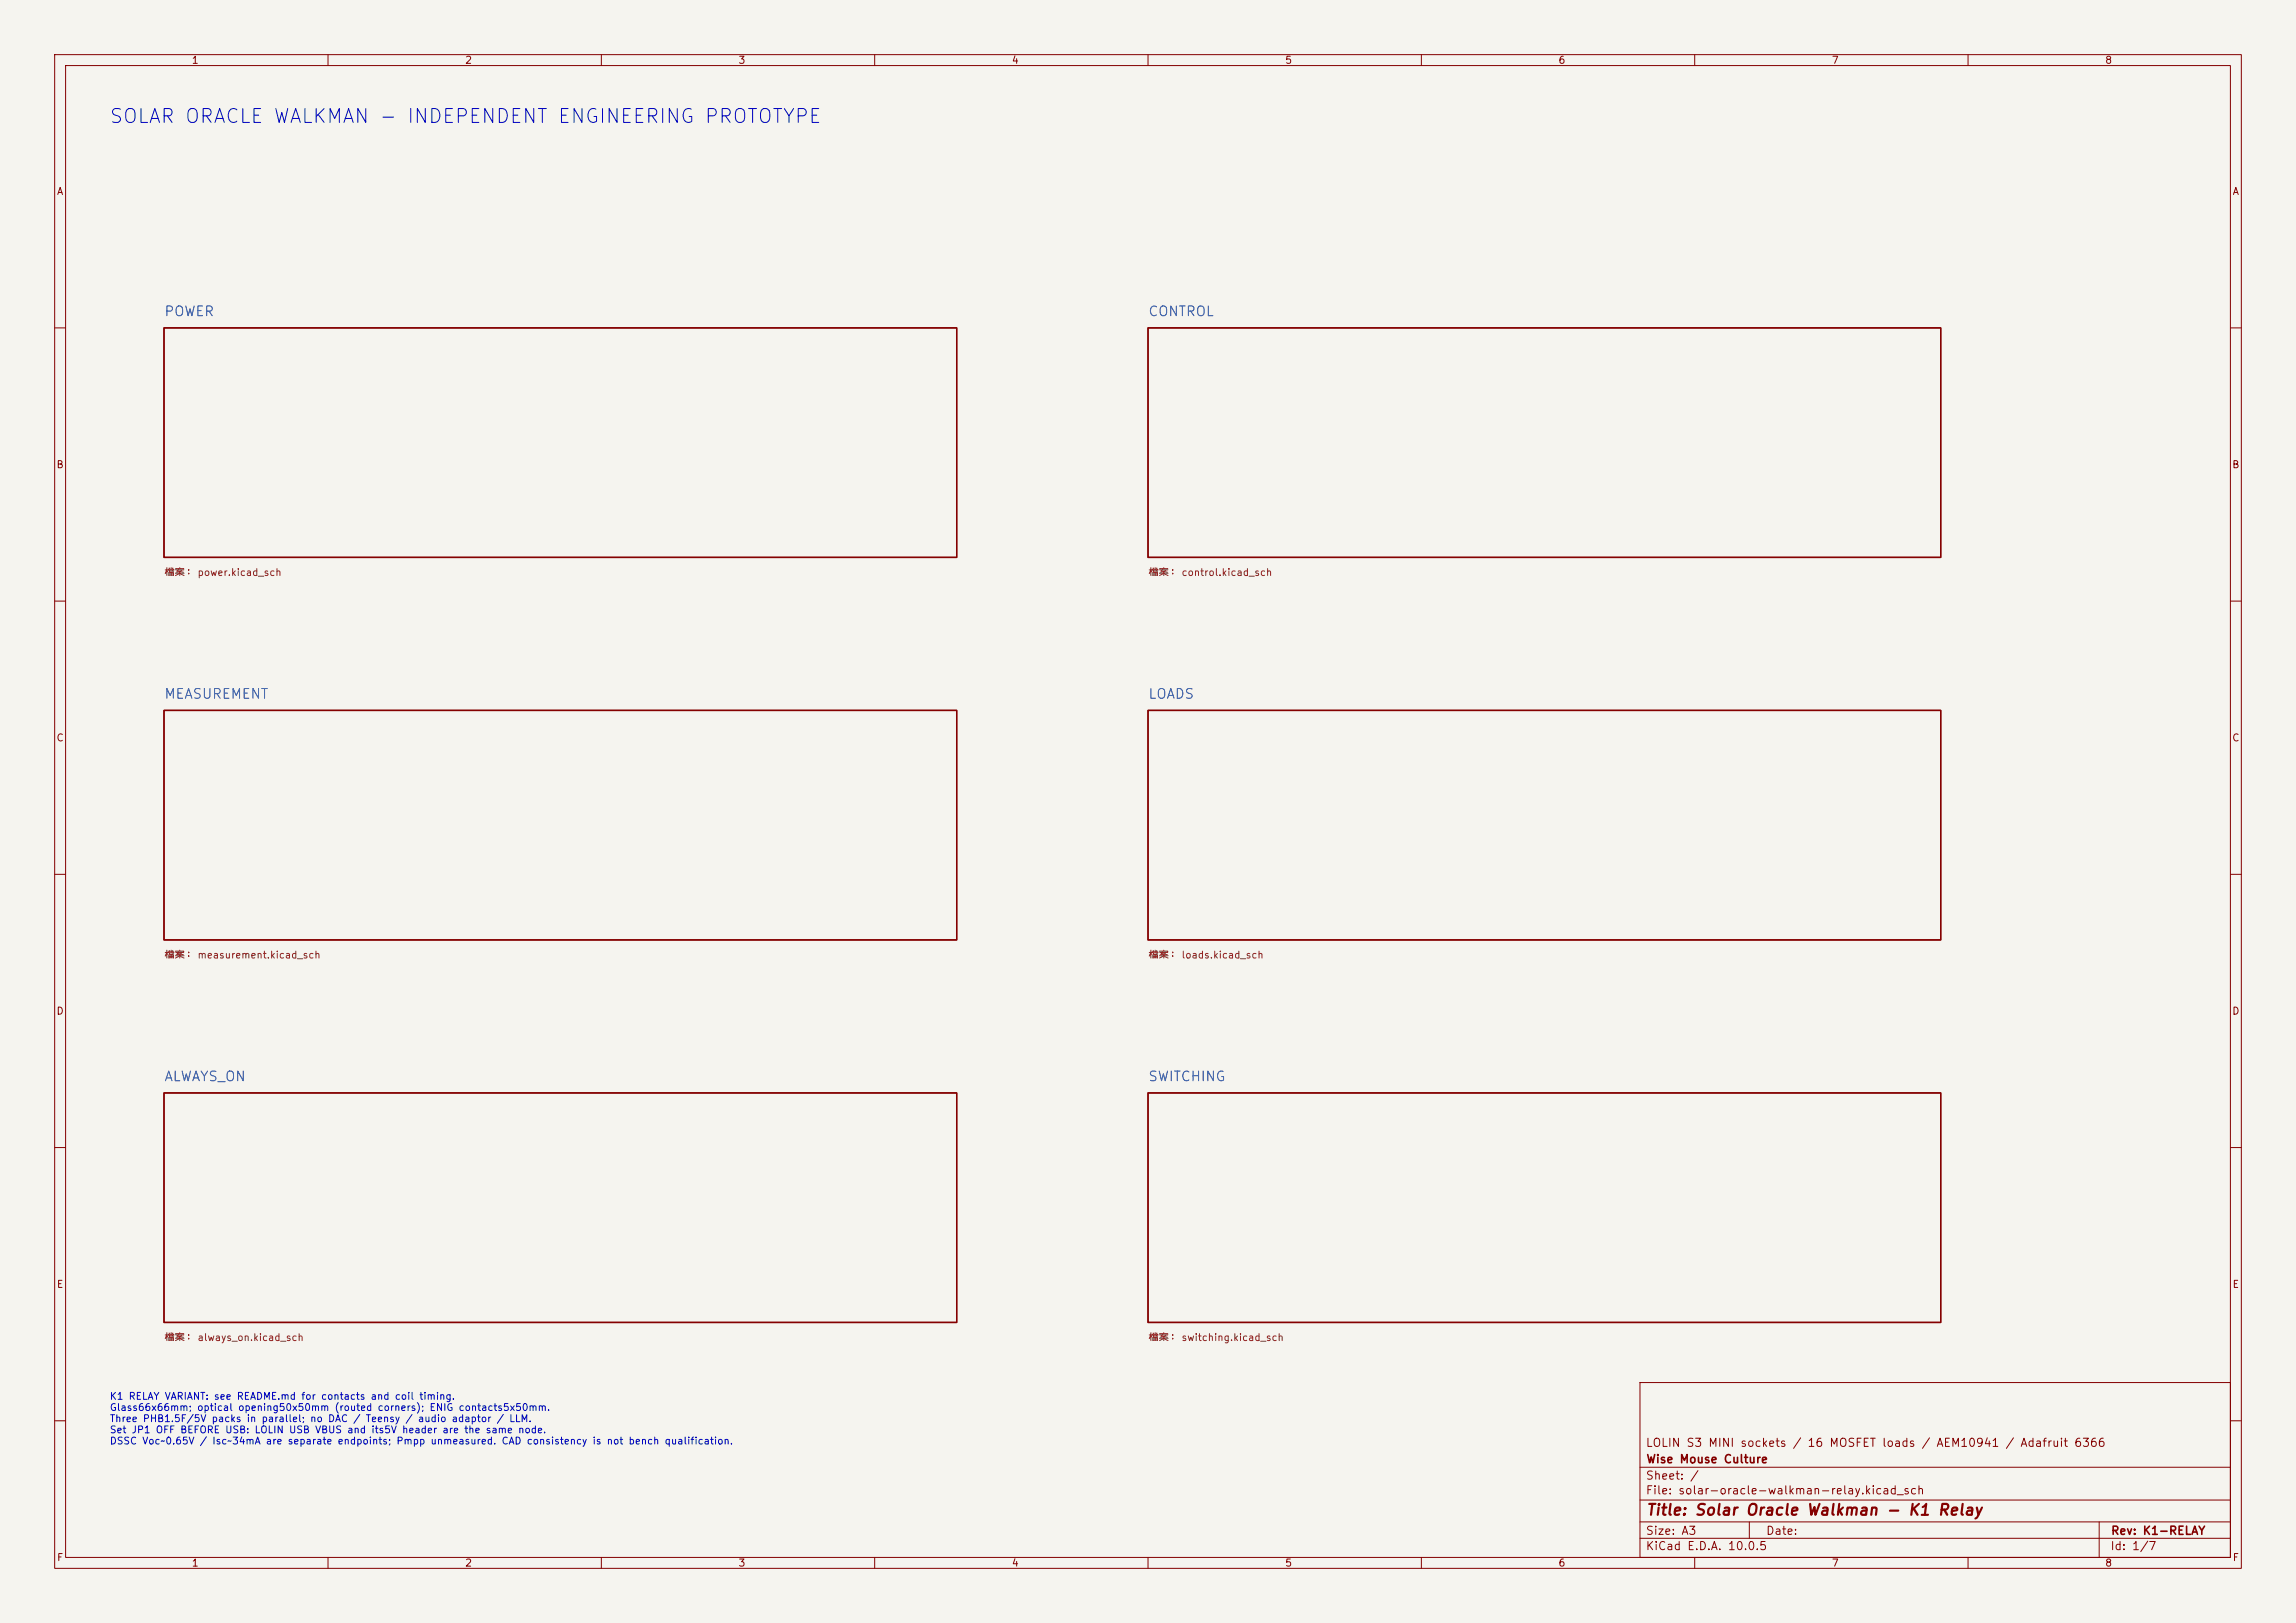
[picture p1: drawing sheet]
<svg xmlns="http://www.w3.org/2000/svg" width="420mm" height="297mm" viewBox="0 0 420 297" stroke-linecap="round" stroke-linejoin="round" font-family="sans-serif">
<defs><g id="words">
<text font-size="2.5" fill="#0000c2" x="19.8" y="23.2">SOLAR ORACLE WALKMAN - INDEPENDENT ENGINEERING PROTOTYPE</text>
<text font-size="2" fill="#840000" x="301" y="277.8">Title: Solar Oracle Walkman - K1 Relay</text>
<g font-size="1.8" fill="#006464">
<text x="29.9" y="58.3">POWER</text>
<text x="209.9" y="58.3">CONTROL</text>
<text x="29.9" y="128.3">MEASUREMENT</text>
<text x="209.9" y="128.3">LOADS</text>
<text x="29.9" y="198.3">ALWAYS_ON</text>
<text x="209.9" y="198.3">SWITCHING</text>
</g>
<g font-size="1.5" fill="#840000">
<text x="300.9" y="265.1">LOLIN S3 MINI sockets / 16 MOSFET loads / AEM10941 / Adafruit 6366</text>
<text x="301" y="268.1">Wise Mouse Culture</text>
<text x="300.9" y="273.8">File: solar-oracle-walkman-relay.kicad_sch</text>
<text x="300.9" y="271.1">Sheet: /</text>
<text x="300.9" y="281.2">Size: A3</text>
<text x="322.9" y="281.2">Date:</text>
<text x="386" y="281.2">Rev: K1-RELAY</text>
<text x="300.9" y="284">KiCad E.D.A. 10.0.5</text>
<text x="385.9" y="284">Id: 1/7</text>
</g>
<g font-size="1.3" fill="#840000">
<text x="35" y="12">1</text>
<text x="85" y="12">2</text>
<text x="135" y="12">3</text>
<text x="185" y="12">4</text>
<text x="235" y="12">5</text>
<text x="285" y="12">6</text>
<text x="335" y="12">7</text>
<text x="385" y="12">8</text>
<text x="10.3" y="36">A</text>
<text x="408.3" y="36">A</text>
<text x="10.2" y="86">B</text>
<text x="408.2" y="86">B</text>
<text x="10.2" y="136">C</text>
<text x="408.2" y="136">C</text>
<text x="10.2" y="186">D</text>
<text x="408.2" y="186">D</text>
<text x="10.3" y="236">E</text>
<text x="408.3" y="236">E</text>
<text x="10.3" y="286">F</text>
<text x="35" y="287">1</text>
<text x="85" y="287">2</text>
<text x="135" y="287">3</text>
<text x="185" y="287">4</text>
<text x="235" y="287">5</text>
<text x="285" y="287">6</text>
<text x="335" y="287">7</text>
<text x="385" y="287">8</text>
<text x="408.3" y="286">F</text>
</g>
<g font-size="1.3" fill="#725600">
<text x="30" y="105.7">檔案： power.kicad_sch</text>
<text x="210" y="105.7">檔案： control.kicad_sch</text>
<text x="30" y="175.7">檔案： measurement.kicad_sch</text>
<text x="210" y="175.7">檔案： loads.kicad_sch</text>
<text x="30" y="245.7">檔案： always_on.kicad_sch</text>
<text x="210" y="245.7">檔案： switching.kicad_sch</text>
</g>
<g font-size="1.3" fill="#0000c2">
<text x="20" y="256.5">K1 RELAY VARIANT: see README.md for contacts and coil timing.</text>
<text x="20" y="258.5">Glass66x66mm; optical opening50x50mm (routed corners); ENIG contacts5x50mm.</text>
<text x="20" y="260.5">Three PHB1.5F/5V packs in parallel; no DAC / Teensy / audio adaptor / LLM.</text>
<text x="20" y="262.6">Set JP1 OFF BEFORE USB: LOLIN USB VBUS and its5V header are the same node.</text>
<text x="20" y="264.6">DSSC Voc~0.65V / Isc~34mA are separate endpoints; Pmpp unmeasured. CAD consistency is not bench qualification.</text>
</g>
</g></defs>
<path d="M0 0h420v297h-420z" fill="#f5f4ef" stroke="#f5f4ef" stroke-width=".18"/>
<g fill="none" stroke="#840000" stroke-width=".18">
<path d="M10 10h400v277h-400zM12 12h396v273h-396zM60 10v2M110 10v2M160 10v2M210 10v2M260 10v2M310 10v2M360 10v2M10 60h2M408 60h2M10 110h2"/>
<path d="M408 110h2M10 160h2M408 160h2M10 210h2M408 210h2M300 253h108v32h-108zM10 260h2M300 278.5h108M300 274.5h108M300 268.5h108M320 278.5v3M384 278.5v6.5"/>
<path d="M408 260h2M60 285v2M110 285v2M160 285v2M210 285v2M260 285v2M300 281.5h108M310 285v2M360 285v2"/>
</g>
<path d="M30 60h145v42h-145zM210 60h145v42h-145zM30 130h145v42h-145zM210 130h145v42h-145zM30 200h145v42h-145zM210 200h145v42h-145z" fill="none" stroke="#840000" stroke-width=".25"/>
<use href="#words"/>
</svg>
